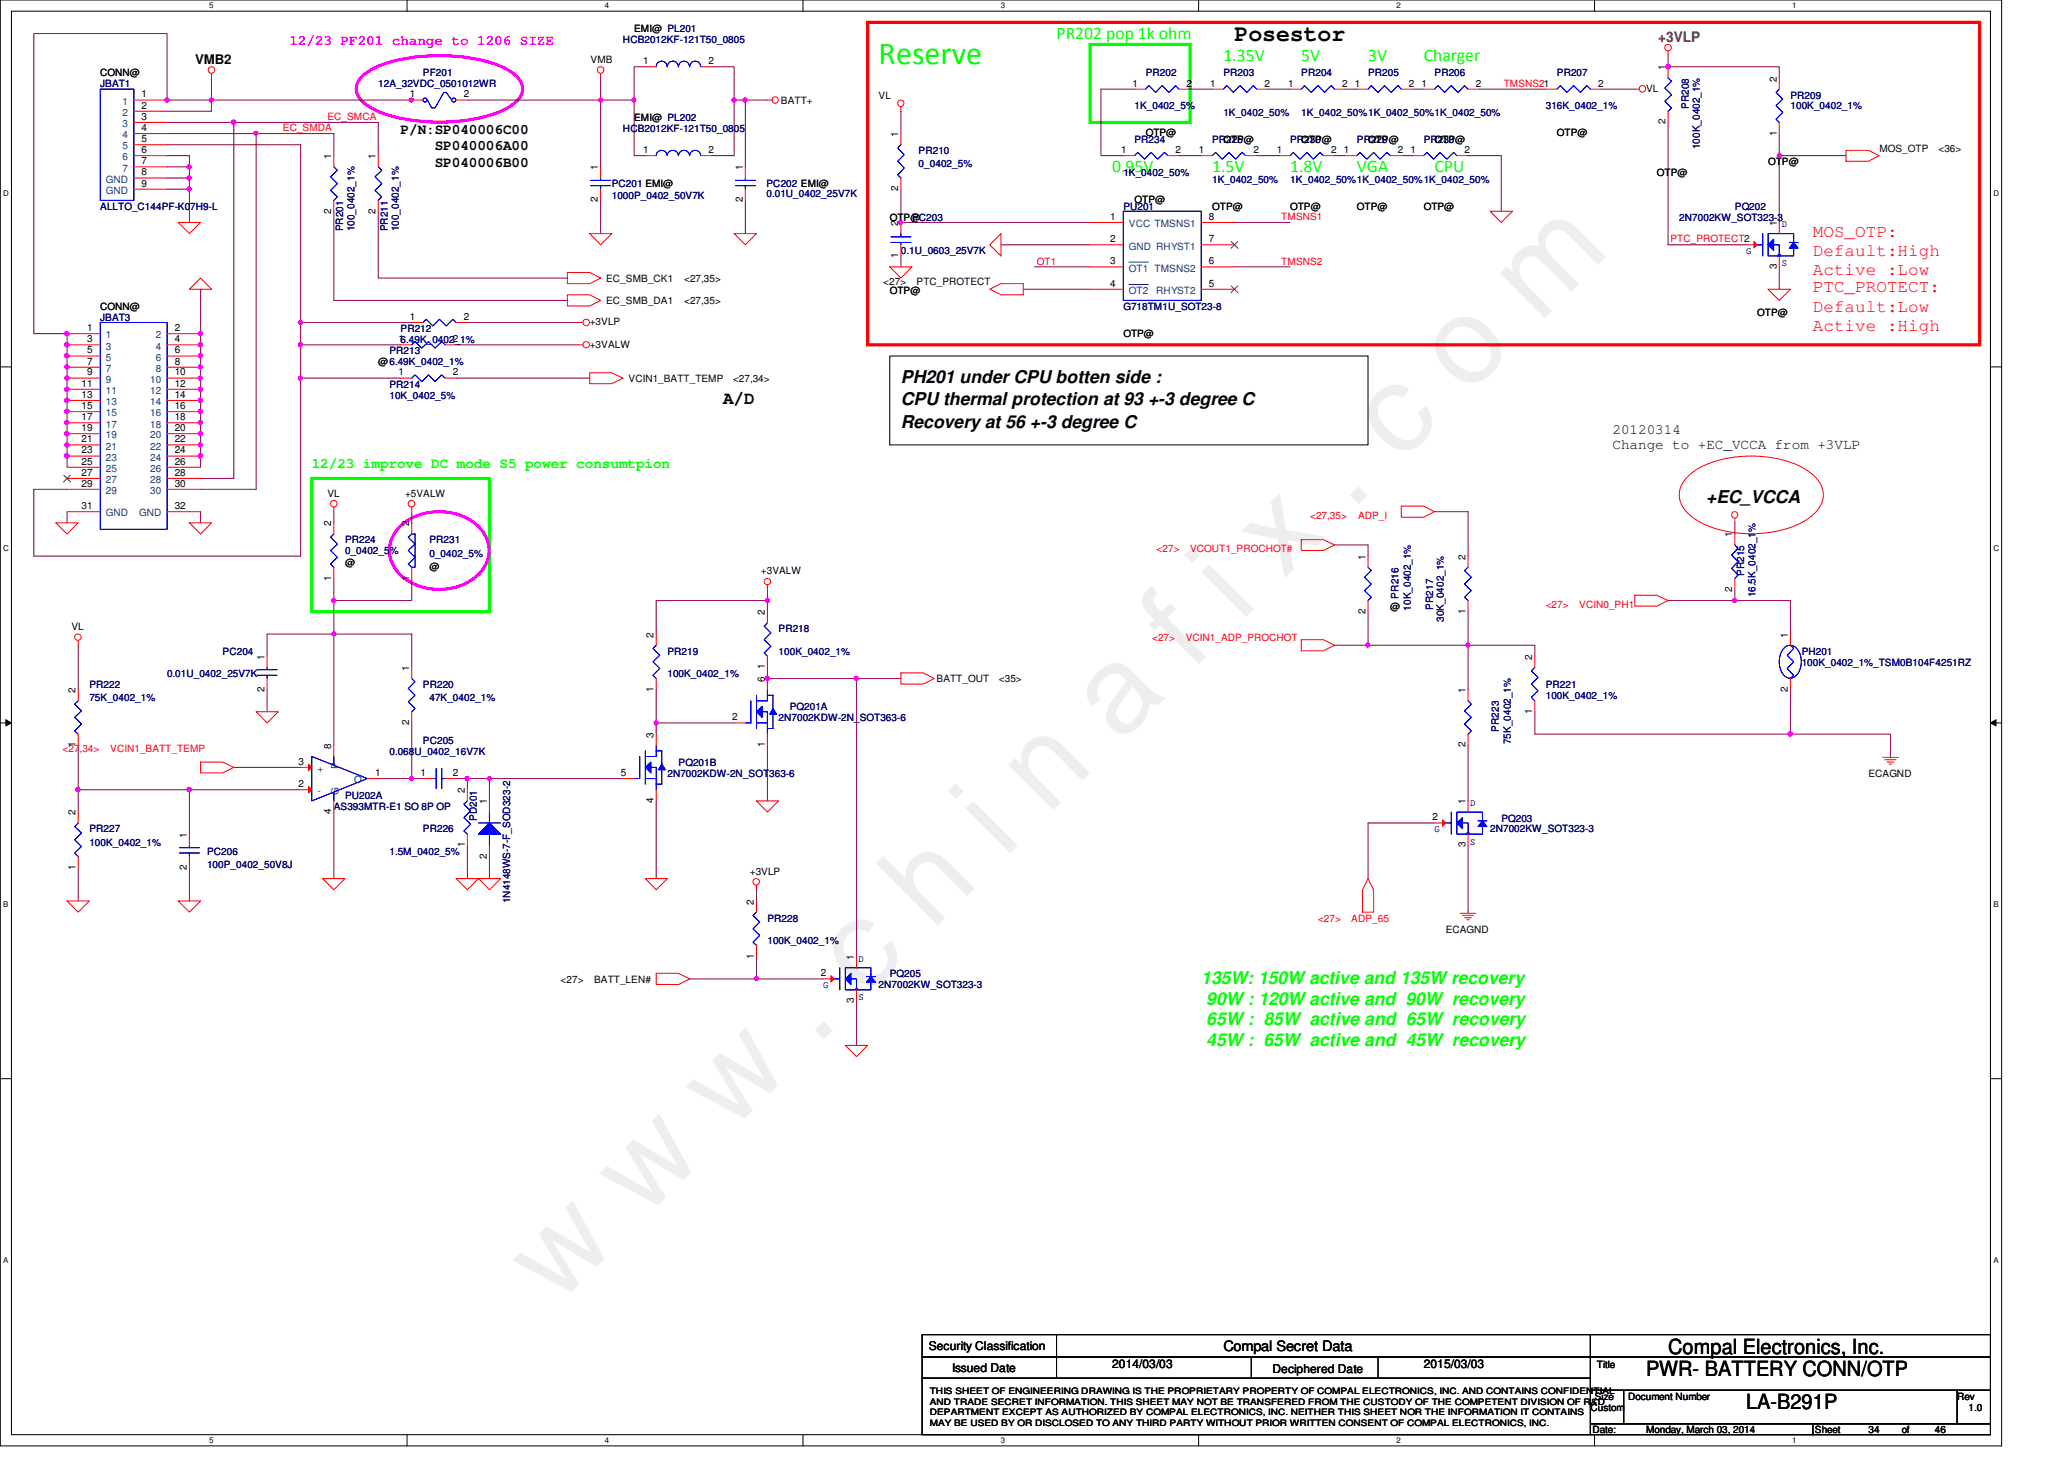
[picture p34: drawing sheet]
<svg xmlns="http://www.w3.org/2000/svg" width="297mm" height="210mm" viewBox="0 0 297 210" stroke-linecap="round" stroke-linejoin="round" font-family="sans-serif">
<defs><g id="words">
<text font-size="17.6" fill="#f0f" x="80.1" y="188" transform="rotate(-45 80.1 188)">w w w . c h i n a f i x . c o m</text>
<text font-size="4.6" fill="#0f0" x="126.4" y="9.2">Reserve</text>
<text font-size="3.3" x="177.7" y="6">Posestor</text>
<g font-size="3">
<text x="236.9" y="198">PWR- BATTERY CONN/OTP</text>
<text x="240.1" y="194.7">Compal Electronics, Inc.</text>
<text x="251.3" y="202.7">LA-B291P</text>
</g>
<g font-size="2.5" fill="#0f0">
<text x="152.1" y="5.6">PR202 pop 1k ohm</text>
<text x="176.1" y="8.8">1.35V</text>
<text x="187.3" y="8.8">5V</text>
<text x="196.9" y="8.8">3V</text>
<text x="204.9" y="8.8">Charger</text>
<text x="160.1" y="24.8">0.95V</text>
<text x="174.5" y="24.8">1.5V</text>
<text x="185.7" y="24.8">1.8V</text>
<text x="195.3" y="24.8">VGA</text>
<text x="206.5" y="24.8">CPU</text>
<text x="172.9" y="141.6">135W: 150W active and 135W recovery</text>
<text x="173.6" y="144.5">90W : 120W active and 90W recovery</text>
<text x="173.6" y="147.5">65W : 85W active and 65W recovery</text>
<text x="173.6" y="150.5">45W : 65W active and 45W recovery</text>
</g>
<g font-size="2.5" fill="#f00">
<text x="260.9" y="34.1">MOS_OTP:</text>
<text x="260.9" y="36.8">Default:High</text>
<text x="260.9" y="39.6">Active :Low</text>
<text x="260.9" y="42.1">PTC_PROTECT:</text>
<text x="260.9" y="44.8">Default:Low</text>
<text x="260.9" y="47.6">Active :High</text>
</g>
<g font-size="2.5">
<text x="104.1" y="58.1">A/D</text>
<text x="129.7" y="58.3">CPU thermal protection at 93 +-3 degree C</text>
<text x="129.7" y="55.2">PH201 under CPU botten side :</text>
<text x="129.7" y="61.6">Recovery at 56 +-3 degree C</text>
<text x="245.5" y="72.4">+EC_VCCA</text>
</g>
<text font-size="2.1" fill="#f0f" x="41.7" y="6.5">12/23 PF201 change to 1206 SIZE</text>
<text font-size="2.1" fill="#804000" x="238.6" y="6.1">+3VLP</text>
<g font-size="2.1">
<text x="57.7" y="19.3">P/N:SP040006C00</text>
<text x="62.6" y="21.6">SP040006A00</text>
<text x="62.6" y="24">SP040006B00</text>
<text x="232.1" y="62.4">20120314</text>
<text x="232.1" y="64.6">Change to +EC_VCCA from +3VLP</text>
<text x="176.1" y="194.4">Compal Secret Data</text>
</g>
<text font-size="2.1" fill="#0f0" x="44.9" y="67.3">12/23 improve DC mode S5 power consumtpion</text>
<text font-size="1.9" x="28.1" y="9.1">VMB2</text>
<g font-size="1.7">
<text x="133.7" y="194.3">Security Classification</text>
<text x="137" y="197.3">Issued Date</text>
<text x="160.1" y="196.8">2014/03/03</text>
<text x="183.1" y="197.5">Deciphered Date</text>
<text x="204.9" y="196.8">2015/03/03</text>
</g>
<g font-size="1.4">
<text x="91.3" y="4.6">EMI@ PL201</text>
<text x="14.4" y="11">CONN@</text>
<text x="85" y="9.1">VMB</text>
<text x="92.5" y="9.2">1</text>
<text x="102" y="9.2">2</text>
<text x="239.7" y="10.1" transform="rotate(-90 239.7 10.1)">1</text>
<text x="255.7" y="11.7" transform="rotate(-90 255.7 11.7)">2</text>
<text x="20.4" y="14">1</text>
<text x="20.4" y="17.2">3</text>
<text x="20.4" y="15.6">2</text>
<text x="59" y="14">1</text>
<text x="66.8" y="14">2</text>
<text x="91.3" y="17.4">EMI@ PL202</text>
<text x="112.4" y="15">BATT+</text>
<text x="126.4" y="14.2">VL</text>
<text x="163" y="12.4">1</text>
<text x="170.8" y="12.4">2</text>
<text x="174.2" y="12.4">1</text>
<text x="182" y="12.4">2</text>
<text x="185.4" y="12.4">1</text>
<text x="193.2" y="12.4">2</text>
<text x="195" y="12.4">1</text>
<text x="202.8" y="12.4">2</text>
<text x="204.6" y="12.4">1</text>
<text x="212.4" y="12.4">2</text>
<text x="230" y="12.4">2</text>
<text x="236.9" y="13.2">VL</text>
<text x="239.7" y="17.9" transform="rotate(-90 239.7 17.9)">2</text>
<text x="20.4" y="18.8">4</text>
<text x="20.4" y="20.4">5</text>
<text x="20.4" y="22">6</text>
<text x="20.4" y="23.6">7</text>
<text x="47.7" y="22.9" transform="rotate(-90 47.7 22.9)">1</text>
<text x="54.1" y="22.9" transform="rotate(-90 54.1 22.9)">1</text>
<text x="92.5" y="22">1</text>
<text x="102" y="22">2</text>
<text x="129.3" y="19.7" transform="rotate(-90 129.3 19.7)">1</text>
<text x="161.4" y="22">1</text>
<text x="164.9" y="19.6">OTP@</text>
<text x="169.2" y="22">2</text>
<text x="172.5" y="22">1</text>
<text x="176.1" y="20.6">OTP@</text>
<text x="180.4" y="22">2</text>
<text x="183.8" y="22">1</text>
<text x="187.3" y="20.6">OTP@</text>
<text x="191.6" y="22">2</text>
<text x="193.4" y="22">1</text>
<text x="196.9" y="20.6">OTP@</text>
<text x="201.2" y="22">2</text>
<text x="203" y="22">1</text>
<text x="206.5" y="20.6">OTP@</text>
<text x="210.8" y="22">2</text>
<text x="224.1" y="19.6">OTP@</text>
<text x="254.5" y="23.7">OTP@</text>
<text x="255.7" y="19.5" transform="rotate(-90 255.7 19.5)">1</text>
<text x="270.5" y="21.8">MOS_OTP</text>
<text x="279" y="21.8">&lt;36&gt;</text>
<text x="20.4" y="25.2">8</text>
<text x="20.4" y="26.8">9</text>
<text x="86.1" y="29.1" transform="rotate(-90 86.1 29.1)">2</text>
<text x="86.1" y="24.5" transform="rotate(-90 86.1 24.5)">1</text>
<text x="106.9" y="29.1" transform="rotate(-90 106.9 29.1)">2</text>
<text x="106.9" y="24.5" transform="rotate(-90 106.9 24.5)">1</text>
<text x="129.3" y="27.5" transform="rotate(-90 129.3 27.5)">2</text>
<text x="163.3" y="29.2">OTP@</text>
<text x="238.5" y="25.4">OTP@</text>
<text x="47.7" y="30.7" transform="rotate(-90 47.7 30.7)">2</text>
<text x="54.1" y="30.7" transform="rotate(-90 54.1 30.7)">2</text>
<text x="128.1" y="31.7">OTP@</text>
<text x="129.3" y="32.5" transform="rotate(-90 129.3 32.5)">2</text>
<text x="159.8" y="34.8">2</text>
<text x="159.8" y="31.6">1</text>
<text x="174" y="31.6">8</text>
<text x="174" y="34.8">7</text>
<text x="174.5" y="30.2">OTP@</text>
<text x="185.7" y="30.2">OTP@</text>
<text x="195.3" y="30.2">OTP@</text>
<text x="204.9" y="30.2">OTP@</text>
<text x="255.7" y="32.5" transform="rotate(-90 255.7 32.5)">1</text>
<text x="87.2" y="40.6">EC_SMB_CK1</text>
<text x="98.5" y="40.6">&lt;27,35&gt;</text>
<text x="127.1" y="41.1">&lt;27&gt;</text>
<text x="129.3" y="37.1" transform="rotate(-90 129.3 37.1)">1</text>
<text x="131.9" y="41.1">PTC_PROTECT</text>
<text x="159.8" y="38">3</text>
<text x="159.8" y="41.2">4</text>
<text x="174" y="38">6</text>
<text x="174" y="41.2">5</text>
<text x="255.7" y="38.7" transform="rotate(-90 255.7 38.7)">3</text>
<text x="12.5" y="47.6">1</text>
<text x="14.4" y="44.6">CONN@</text>
<text x="25.1" y="47.6">2</text>
<text x="59" y="46">1</text>
<text x="66.8" y="46">2</text>
<text x="84.9" y="46.8">+3VLP</text>
<text x="87.2" y="43.8">EC_SMB_DA1</text>
<text x="98.5" y="43.8">&lt;27,35&gt;</text>
<text x="128.1" y="42.3">OTP@</text>
<text x="252.9" y="45.5">OTP@</text>
<text x="12.5" y="49.2">3</text>
<text x="12.5" y="50.8">5</text>
<text x="12.5" y="52.5">7</text>
<text x="25.1" y="49.2">4</text>
<text x="25.1" y="50.8">6</text>
<text x="25.1" y="52.5">8</text>
<text x="54.4" y="52.6">@6.49K_0402_1%</text>
<text x="57.4" y="49.2">16.49K_0402_1%</text>
<text x="65.1" y="49.2">2</text>
<text x="84.9" y="50">+3VALW</text>
<text x="161.7" y="48.4">OTP@</text>
<text x="11.7" y="55.6">11</text>
<text x="11.7" y="57.2">13</text>
<text x="11.7" y="58.8">15</text>
<text x="12.5" y="54">9</text>
<text x="25.1" y="54">10</text>
<text x="25.1" y="55.6">12</text>
<text x="25.1" y="57.2">14</text>
<text x="25.1" y="58.8">16</text>
<text x="57.4" y="54">1</text>
<text x="65.1" y="54">2</text>
<text x="90.5" y="55">VCIN1_BATT_TEMP</text>
<text x="105.5" y="55">&lt;27,34&gt;</text>
<text x="11.7" y="60.5">17</text>
<text x="11.7" y="62">19</text>
<text x="11.7" y="63.6">21</text>
<text x="11.7" y="65.2">23</text>
<text x="25.1" y="60.5">18</text>
<text x="25.1" y="62">20</text>
<text x="25.1" y="63.6">22</text>
<text x="25.1" y="65.2">24</text>
<text x="11.7" y="66.8">25</text>
<text x="11.7" y="68.5">27</text>
<text x="11.7" y="70">29</text>
<text x="25.1" y="66.8">26</text>
<text x="25.1" y="68.5">28</text>
<text x="25.1" y="70">30</text>
<text x="47.1" y="71.5">VL</text>
<text x="58.3" y="71.5">+5VALW</text>
<text x="11.7" y="73.2">31</text>
<text x="25.1" y="73.2">32</text>
<text x="47.7" y="75.7" transform="rotate(-90 47.7 75.7)">2</text>
<text x="58.9" y="75.7" transform="rotate(-90 58.9 75.7)">2</text>
<text x="249.3" y="77.3" transform="rotate(-90 249.3 77.3)">1</text>
<text x="47.7" y="83.5" transform="rotate(-90 47.7 83.5)">1</text>
<text x="49.7" y="81.4">@</text>
<text x="58.9" y="83.5" transform="rotate(-90 58.9 83.5)">1</text>
<text x="61.8" y="82">@</text>
<text x="109.5" y="82.6">+3VALW</text>
<text x="196.5" y="80.5" transform="rotate(-90 196.5 80.5)">1</text>
<text x="210.9" y="80.5" transform="rotate(-90 210.9 80.5)">2</text>
<text x="110.1" y="88.5" transform="rotate(-90 110.1 88.5)">2</text>
<text x="196.5" y="88.3" transform="rotate(-90 196.5 88.3)">2</text>
<text x="200.1" y="87.8">@</text>
<text x="210.9" y="88.3" transform="rotate(-90 210.9 88.3)">1</text>
<text x="249.3" y="85.1" transform="rotate(-90 249.3 85.1)">2</text>
<text x="10.3" y="90.6">VL</text>
<text x="38.1" y="94.9" transform="rotate(-90 38.1 94.9)">1</text>
<text x="94.1" y="91.7" transform="rotate(-90 94.1 91.7)">2</text>
<text x="220.5" y="94.9" transform="rotate(-90 220.5 94.9)">2</text>
<text x="257.3" y="91.7" transform="rotate(-90 257.3 91.7)">1</text>
<text x="10.9" y="99.7" transform="rotate(-90 10.9 99.7)">2</text>
<text x="38.1" y="99.5" transform="rotate(-90 38.1 99.5)">2</text>
<text x="58.9" y="96.5" transform="rotate(-90 58.9 96.5)">1</text>
<text x="94.1" y="99.5" transform="rotate(-90 94.1 99.5)">1</text>
<text x="110.1" y="98.1" transform="rotate(-90 110.1 98.1)">6</text>
<text x="110.1" y="96.3" transform="rotate(-90 110.1 96.3)">1</text>
<text x="134.8" y="98.2">BATT_OUT</text>
<text x="143.8" y="98.2">&lt;35&gt;</text>
<text x="210.9" y="99.7" transform="rotate(-90 210.9 99.7)">1</text>
<text x="257.3" y="99.5" transform="rotate(-90 257.3 99.5)">2</text>
<text x="10.9" y="107.5" transform="rotate(-90 10.9 107.5)">1</text>
<text x="47.7" y="107.7" transform="rotate(-90 47.7 107.7)">8</text>
<text x="58.9" y="104.3" transform="rotate(-90 58.9 104.3)">2</text>
<text x="94.1" y="106.1" transform="rotate(-90 94.1 106.1)">3</text>
<text x="105.4" y="103.6">2</text>
<text x="110.1" y="107.5" transform="rotate(-90 110.1 107.5)">1</text>
<text x="210.9" y="107.5" transform="rotate(-90 210.9 107.5)">2</text>
<text x="220.5" y="102.7" transform="rotate(-90 220.5 102.7)">1</text>
<text x="43" y="110">3</text>
<text x="43" y="113.2">2</text>
<text x="54" y="111.6">1</text>
<text x="60.5" y="111.6">1</text>
<text x="65.1" y="111.6">2</text>
<text x="89.4" y="111.6">5</text>
<text x="268.9" y="111.8">ECAGND</text>
<text x="10.9" y="117.3" transform="rotate(-90 10.9 117.3)">2</text>
<text x="47.7" y="117.1" transform="rotate(-90 47.7 117.1)">4</text>
<text x="66.9" y="114.1" transform="rotate(-90 66.9 114.1)">2</text>
<text x="70.1" y="115.7" transform="rotate(-90 70.1 115.7)">1</text>
<text x="94.1" y="115.5" transform="rotate(-90 94.1 115.5)">4</text>
<text x="206.2" y="118">2</text>
<text x="210.9" y="115.7" transform="rotate(-90 210.9 115.7)">1</text>
<text x="10.9" y="125.1" transform="rotate(-90 10.9 125.1)">1</text>
<text x="26.9" y="125.1" transform="rotate(-90 26.9 125.1)">2</text>
<text x="26.9" y="120.5" transform="rotate(-90 26.9 120.5)">1</text>
<text x="66.9" y="121.9" transform="rotate(-90 66.9 121.9)">1</text>
<text x="70.1" y="123.5" transform="rotate(-90 70.1 123.5)">2</text>
<text x="107.9" y="125.9">+3VLP</text>
<text x="210.9" y="121.9" transform="rotate(-90 210.9 121.9)">3</text>
<text x="108.5" y="130.1" transform="rotate(-90 108.5 130.1)">2</text>
<text x="108.5" y="137.9" transform="rotate(-90 108.5 137.9)">1</text>
<text x="208.1" y="134.2">ECAGND</text>
<text x="80.7" y="141.4">&lt;27&gt;</text>
<text x="85.5" y="141.4">BATT_LEN#</text>
<text x="118.1" y="140.5">2</text>
<text x="122.9" y="138.1" transform="rotate(-90 122.9 138.1)">1</text>
<text x="122.9" y="144.3" transform="rotate(-90 122.9 144.3)">3</text>
<text x="229.8" y="196.8">Title</text>
<text x="228.9" y="203">Custom</text>
<text x="229.5" y="201.4">Size</text>
<text x="234.3" y="201.4">Document Number</text>
<text x="281.7" y="201.4">Rev</text>
<text x="283.3" y="203">1.0</text>
<text x="229.2" y="206.2">Date:</text>
<text x="236.9" y="206.2">Monday, March 03, 2014</text>
<text x="261.2" y="206.2">Sheet</text>
<text x="268.9" y="206.2">34</text>
<text x="273.7" y="206.2">of</text>
<text x="278.5" y="206.2">46</text>
</g>
<g font-size="1.4" fill="#000080">
<text x="60.9" y="11">PF201</text>
<text x="89.7" y="6.2">HCB2012KF-121T50_0805</text>
<text x="164.9" y="11">PR202</text>
<text x="176.1" y="11">PR203</text>
<text x="187.3" y="11">PR204</text>
<text x="196.9" y="11">PR205</text>
<text x="206.5" y="11">PR206</text>
<text x="224.1" y="11">PR207</text>
<text x="14.4" y="12.6">JBAT1</text>
<text x="54.4" y="12.6">12A_32VDC_0501012WR</text>
<text x="163.3" y="15.7">1K_0402_5%</text>
<text x="176.1" y="16.7">1K_0402_50%</text>
<text x="187.3" y="16.7">1K_0402_50%1K_0402_50%1K_0402_50%</text>
<text x="222.5" y="15.7">316K_0402_1%</text>
<text x="243" y="15.7" transform="rotate(-90 243 15.7)">PR208</text>
<text x="257.7" y="14.2">PR209</text>
<text x="257.7" y="15.7">100K_0402_1%</text>
<text x="89.7" y="19">HCB2012KF-121T50_0805</text>
<text x="132.2" y="22.2">PR210</text>
<text x="163.3" y="20.6">PR234</text>
<text x="174.5" y="20.6">PR225</text>
<text x="185.7" y="20.6">PR230</text>
<text x="195.3" y="20.6">PR229</text>
<text x="204.9" y="20.6">PR233</text>
<text x="244.6" y="21.5" transform="rotate(-90 244.6 21.5)">100K_0402_1%</text>
<text x="88" y="27">PC201 EMI@</text>
<text x="88" y="28.6">1000P_0402_50V7K</text>
<text x="110.3" y="27">PC202 EMI@</text>
<text x="110.3" y="28.4">0.01U_0402_25V7K</text>
<text x="132.2" y="24.1">0_0402_5%</text>
<text x="161.7" y="25.4">1K_0402_50%</text>
<text x="174.5" y="26.3">1K_0402_50%</text>
<text x="185.7" y="26.3">1K_0402_50%1K_0402_50%1K_0402_50%</text>
<text x="14.4" y="30.2">ALLTO_C144PF-K07H9-L</text>
<text x="49.4" y="33.3" transform="rotate(-90 49.4 33.3)">PR201</text>
<text x="51" y="33.3" transform="rotate(-90 51 33.3)">100_0402_1%</text>
<text x="55.8" y="33.3" transform="rotate(-90 55.8 33.3)">PR211</text>
<text x="57.4" y="33.3" transform="rotate(-90 57.4 33.3)">100_0402_1%</text>
<text x="131.3" y="31.7">PC203</text>
<text x="161.7" y="30.2">PU201</text>
<text x="241.7" y="31.7">2N7002KW_SOT323-3</text>
<text x="249.7" y="30.2">PQ202</text>
<text x="129.7" y="36.6">0.1U_0603_25V7K</text>
<text x="14.4" y="46.2">JBAT3</text>
<text x="57.7" y="47.8">PR212</text>
<text x="161.7" y="44.6">G718TM1U_SOT23-8</text>
<text x="56" y="51">PR213</text>
<text x="56" y="55.8">PR214</text>
<text x="56" y="57.4">10K_0402_5%</text>
<text x="49.7" y="78.2">PR224</text>
<text x="49.7" y="79.8">0_0402_5%</text>
<text x="61.8" y="78.2">PR231</text>
<text x="61.8" y="80.1">0_0402_5%</text>
<text x="251" y="82.9" transform="rotate(-90 251 82.9)">PR215</text>
<text x="201.2" y="86.1" transform="rotate(-90 201.2 86.1)">PR216</text>
<text x="203" y="87.8" transform="rotate(-90 203 87.8)">10K_0402_1%</text>
<text x="206.2" y="87.7" transform="rotate(-90 206.2 87.7)">PR217</text>
<text x="207.8" y="89.5" transform="rotate(-90 207.8 89.5)">30K_0402_1%</text>
<text x="252.6" y="85.9" transform="rotate(-90 252.6 85.9)">16.5K_0402_1%</text>
<text x="32" y="94.2">PC204</text>
<text x="96.1" y="94.2">PR219</text>
<text x="112.1" y="91">PR218</text>
<text x="112.1" y="94.2">100K_0402_1%</text>
<text x="259.3" y="94.2">PH201</text>
<text x="259.3" y="95.8">100K_0402_1%_TSM0B104F4251RZ</text>
<text x="12.9" y="99">PR222</text>
<text x="12.9" y="100.9">75K_0402_1%</text>
<text x="24" y="97.4">0.01U_0402_25V7K</text>
<text x="60.9" y="99">PR220</text>
<text x="61.8" y="100.9">47K_0402_1%</text>
<text x="96.1" y="97.4">100K_0402_1%</text>
<text x="222.5" y="99">PR221</text>
<text x="222.5" y="100.6">100K_0402_1%</text>
<text x="60.9" y="107">PC205</text>
<text x="112.1" y="103.8">2N7002KDW-2N_SOT363-6</text>
<text x="113.7" y="102.2">PQ201A</text>
<text x="215.7" y="105.3" transform="rotate(-90 215.7 105.3)">PR223</text>
<text x="217.4" y="107.1" transform="rotate(-90 217.4 107.1)">75K_0402_1%</text>
<text x="56" y="108.6">0.068U_0402_16V7K</text>
<text x="96.1" y="111.8">2N7002KDW-2N_SOT363-6</text>
<text x="97.7" y="110.2">PQ201B</text>
<text x="12.9" y="119.8">PR227</text>
<text x="48" y="116.6">AS393MTR-E1 SO 8P OP</text>
<text x="49.7" y="115">PU202A</text>
<text x="60.9" y="119.8">PR226</text>
<text x="68.6" y="118.1" transform="rotate(-90 68.6 118.1)">PD201</text>
<text x="214.5" y="119.8">2N7002KW_SOT323-3</text>
<text x="216.1" y="118.2">PQ203</text>
<text x="12.9" y="121.7">100K_0402_1%</text>
<text x="29.8" y="123">PC206</text>
<text x="29.8" y="124.9">100P_0402_50V8J</text>
<text x="56" y="123">1.5M_0402_5%</text>
<text x="73.4" y="130" transform="rotate(-90 73.4 130)">1N4148WS-7-F_SOD323-2</text>
<text x="110.4" y="132.6">PR228</text>
<text x="110.4" y="135.8">100K_0402_1%</text>
<text x="126.4" y="142.2">2N7002KW_SOT323-3</text>
<text x="128.1" y="140.6">PQ205</text>
</g>
<g font-size="1.4" fill="#004080">
<text x="17.6" y="15.1">1</text>
<text x="17.6" y="16.7">2</text>
<text x="17.6" y="18.3">3</text>
<text x="17.6" y="19.9">4</text>
<text x="17.6" y="21.5">5</text>
<text x="17.6" y="23.1">6</text>
<text x="15.2" y="26.3">GND</text>
<text x="15.2" y="27.9">GND</text>
<text x="17.6" y="24.7">7</text>
<text x="162.5" y="35.9">GND RHYST1</text>
<text x="162.5" y="32.7">VCC TMSNS1</text>
<text x="162.5" y="39.1">OT1 TMSNS2</text>
<text x="162.5" y="42.3">OT2</text>
<text x="166.4" y="42.3">RHYST2</text>
<text x="15.2" y="48.7">1</text>
<text x="15.2" y="50.3">3</text>
<text x="15.2" y="51.9">5</text>
<text x="15.2" y="53.5">7</text>
<text x="22.4" y="48.7">2</text>
<text x="22.4" y="50.3">4</text>
<text x="22.4" y="51.9">6</text>
<text x="22.4" y="53.5">8</text>
<text x="15.2" y="55.1">9</text>
<text x="15.2" y="56.7">11</text>
<text x="15.2" y="58.3">13</text>
<text x="15.2" y="59.9">15</text>
<text x="21.6" y="55.1">10</text>
<text x="21.6" y="56.7">12</text>
<text x="21.6" y="58.3">14</text>
<text x="21.6" y="59.9">16</text>
<text x="15.2" y="61.5">17</text>
<text x="15.2" y="63.1">19</text>
<text x="15.2" y="64.7">21</text>
<text x="21.6" y="61.5">18</text>
<text x="21.6" y="63.1">20</text>
<text x="21.6" y="64.7">22</text>
<text x="15.2" y="66.3">23</text>
<text x="15.2" y="67.9">25</text>
<text x="15.2" y="69.5">27</text>
<text x="15.2" y="71.1">29</text>
<text x="21.6" y="66.3">24</text>
<text x="21.6" y="67.9">26</text>
<text x="21.6" y="69.5">28</text>
<text x="21.6" y="71.1">30</text>
<text x="15.2" y="74.3">GND</text>
<text x="20" y="74.3">GND</text>
<text x="45.7" y="111.1">+</text>
<text x="48.7" y="110.6" transform="rotate(-90 48.7 110.6)">P</text>
<text x="51" y="112.7">O</text>
<text x="45.7" y="114.3">-</text>
<text x="48.7" y="114.4" transform="rotate(-90 48.7 114.4)">G</text>
</g>
<g font-size="1.4" fill="#f00">
<text x="47.1" y="17.3">EC_SMCA</text>
<text x="216.4" y="12.5">TMSNS21</text>
<text x="40.7" y="18.9">EC_SMDA</text>
<text x="184.4" y="31.7">TMSNS1</text>
<text x="240.4" y="34.9">PTC_PROTECT2</text>
<text x="149.2" y="38.1">OT1</text>
<text x="184.4" y="38.1">TMSNS2</text>
<text x="188.5" y="74.6">&lt;27,35&gt;</text>
<text x="195.4" y="74.6">ADP_I</text>
<text x="166.5" y="79.5">&lt;27&gt;</text>
<text x="171.3" y="79.5">VCOUT1_PROCHOT#</text>
<text x="222.5" y="87.5">&lt;27&gt;</text>
<text x="227.3" y="87.5">VCIN0_PH1</text>
<text x="165.8" y="92.2">&lt;27&gt;</text>
<text x="170.6" y="92.2">VCIN1_ADP_PROCHOT</text>
<text x="9" y="108.2">&lt;27,34&gt;</text>
<text x="15.9" y="108.2">VCIN1_BATT_TEMP</text>
<text x="189.7" y="132.6">&lt;27&gt;</text>
<text x="194.5" y="132.6">ADP_65</text>
</g>
<g font-size="1.4" fill="#00f">
<text x="256.4" y="32.7">D</text>
<text x="251.3" y="36.6">G</text>
<text x="256.4" y="38.3">S</text>
<text x="206.5" y="119.8">G</text>
<text x="211.6" y="115.9">D</text>
<text x="211.6" y="121.5">S</text>
<text x="118.4" y="142.2">G</text>
<text x="123.6" y="138.3">D</text>
<text x="123.6" y="143.9">S</text>
</g>
<g font-size="1.3">
<text x="133.8" y="200.6">THIS SHEET OF ENGINEERING DRAWING IS THE PROPRIETARY PROPERTY OF COMPAL ELECTRONICS, INC. AND CONTAINS CONFIDENTIAL</text>
<text x="133.8" y="202.1">AND TRADE SECRET INFORMATION. THIS SHEET MAY NOT BE TRANSFERED FROM THE CUSTODY OF THE COMPETENT DIVISION OF R&amp;D</text>
<text x="133.8" y="203.6">DEPARTMENT EXCEPT AS AUTHORIZED BY COMPAL ELECTRONICS, INC. NEITHER THIS SHEET NOR THE INFORMATION IT CONTAINS</text>
<text x="133.8" y="205.1">MAY BE USED BY OR DISCLOSED TO ANY THIRD PARTY WITHOUT PRIOR WRITTEN CONSENT OF COMPAL ELECTRONICS, INC.</text>
</g>
<g font-size="1.1">
<text x="30.1" y="1.1">5</text>
<text x="87" y="1.1">4</text>
<text x="144" y="1.1">3</text>
<text x="201" y="1.1">2</text>
<text x="257.9" y="1.1">1</text>
<text x=".5" y="28.2">D</text>
<text x="286.9" y="28.2">D</text>
<text x=".5" y="79.3">C</text>
<text x="286.9" y="79.3">C</text>
<text x=".5" y="130.6">B</text>
<text x="286.9" y="130.6">B</text>
<text x=".5" y="181.7">A</text>
<text x="286.9" y="181.7">A</text>
<text x="30.1" y="207.6">5</text>
<text x="87" y="207.6">4</text>
<text x="144" y="207.6">3</text>
<text x="201" y="207.6">2</text>
<text x="257.9" y="207.6">1</text>
</g>
</g></defs>
<path d="M0 0h288.1v208h-288.1zM1.6 1.6h284.9v204.8h-284.9z" fill="none" stroke="#000" stroke-width=".14"/>
<g fill="#fff">
<path d="M30.1 .2h.6v1.2h-.6z"/>
<path d="M30.1 206.6h.6v1.2h-.6z"/>
</g>
<path d="M58.6 0v1.6M58.6 206.4v1.6" fill="none" stroke="#000" stroke-width=".14"/>
<g fill="#fff">
<path d="M87 .2h.6v1.2h-.6z"/>
<path d="M87 206.6h.6v1.2h-.6z"/>
</g>
<path d="M115.6 0v1.6M115.6 206.4v1.6" fill="none" stroke="#000" stroke-width=".14"/>
<g fill="#fff">
<path d="M144 .2h.6v1.2h-.6z"/>
<path d="M144 206.6h.6v1.2h-.6z"/>
</g>
<path d="M172.5 0v1.6M172.5 206.4v1.6" fill="none" stroke="#000" stroke-width=".14"/>
<g fill="#fff">
<path d="M200.9 .2h.6v1.2h-.6z"/>
<path d="M200.9 206.6h.6v1.2h-.6z"/>
</g>
<path d="M229.5 0v1.6M229.5 206.4v1.6" fill="none" stroke="#000" stroke-width=".14"/>
<g fill="#fff">
<path d="M257.9 .2h.6v1.2h-.6z"/>
<path d="M257.9 206.6h.6v1.2h-.6z"/>
<path d="M.5 27.2h.7v1.2h-.7z"/>
<path d="M286.9 27.2h.7v1.2h-.7z"/>
<path d="M.5 78.4h.7v1.1h-.7z"/>
<path d="M286.9 78.4h.7v1.1h-.7z"/>
</g>
<path d="M0 52.8h1.6M286.5 52.8h1.6" fill="none" stroke="#000" stroke-width=".14"/>
<g fill="#fff">
<path d="M.5 129.6h.7v1.2h-.7z"/>
<path d="M286.9 129.6h.7v1.2h-.7z"/>
</g>
<path d="M0 104h1.6M.8 103.5l.8 .5-.8 .4zM286.5 104l.8-.5v.9zM286.5 104h1.6" fill="none" stroke="#000" stroke-width=".14"/>
<path d="M.8 103.5l.8 .5-.8 .4zM286.5 104l.8-.5v.9z" fill="#000"/>
<g fill="#fff">
<path d="M.5 180.8h.7v1.1h-.7z"/>
<path d="M286.9 180.8h.7v1.1h-.7z"/>
</g>
<path d="M128 51.2h68.9v12.8h-68.9zM0 155.2h1.6M286.5 155.2h1.6" fill="none" stroke="#000" stroke-width=".14"/>
<path d="M243.1 68.4a13.7 13.7 0 0 1 8.9-2.8 13.7 13.7 0 0 1 9 2.8 3.5 3.5 0 0 1 0 5.6 13.7 13.7 0 0 1-9 2.8 13.7 13.7 0 0 1-8.9-2.8 3.5 3.5 0 0 1 0-5.6z" fill="none" stroke="#f00" stroke-width=".14"/>
<path d="M156.9 6.4h14.4v11.2h-14.4zM44.9 68.8h25.5v19.2h-25.5z" fill="none" stroke="#0f0" stroke-width=".47"/>
<path d="M124.9 3.2h160v46.4h-160z" fill="none" stroke="#f00" stroke-width=".47"/>
<path d="M52.2 10.9a12.7 12.7 0 0 1 6.4-2.5 27 27 0 0 1 13.1 1 5.8 5.8 0 0 1 3.4 2.7 2.33 2.33 0 0 1-.8 2.5 12.9 12.9 0 0 1-6.4 2.6 26.7 26.7 0 0 1-13.1-1 5.9 5.9 0 0 1-3.4-2.8 2.36 2.36 0 0 1 .8-2.5zM57.4 75.9a8.4 8.4 0 0 1 11.8 .3 4.7 4.7 0 0 1-1.3 7.2 8.6 8.6 0 0 1-10.5-.9 4.6 4.6 0 0 1 0-6.6z" fill="none" stroke="#f0f" stroke-width=".47"/>
<path d="M24 24h3.3M54.4 30.4v9.6" fill="none" stroke="#800040" stroke-width=".14"/>
<circle cx="27.2" cy="24" r=".3" fill="#f0f"/>
<circle cx="27.2" cy="24" r=".3" fill="none" stroke="#f0f" stroke-width=".14"/>
<path d="M36.9 19.2h11.1M54.4 17.6v4.8M24 22.4h3.3M27.3 27.2v4.8M43.3 49.6v4.8M65.7 49.6h17.6" fill="none" stroke="#800040" stroke-width=".14"/>
<circle cx="43.2" cy="54.4" r=".3" fill="#f0f"/>
<circle cx="43.2" cy="54.4" r=".3" fill="none" stroke="#f0f" stroke-width=".14"/>
<circle cx="43.2" cy="49.6" r=".31" fill="#f0f"/>
<circle cx="43.2" cy="49.6" r=".31" fill="none" stroke="#f0f" stroke-width=".14"/>
<path d="M107.3 14.4h3.1M43.3 49.6h14.4" fill="none" stroke="#800040" stroke-width=".14"/>
<circle cx="107.2" cy="14.4" r=".3" fill="#f0f"/>
<circle cx="107.2" cy="14.4" r=".3" fill="none" stroke="#f0f" stroke-width=".14"/>
<path d="M86.4 11.2v3.2M48 43.2h33.7" fill="none" stroke="#800040" stroke-width=".14"/>
<circle cx="86.4" cy="14.4" r=".3" fill="#f0f"/>
<circle cx="86.4" cy="14.4" r=".3" fill="none" stroke="#f0f" stroke-width=".14"/>
<path d="M86.4 14.4v9.6M105.7 14.4h1.6v9.6M24 25.6h3.3M48 30.4v12.8M43.3 54.4h14.4M54.4 40h27.3" fill="none" stroke="#800040" stroke-width=".14"/>
<circle cx="27.2" cy="25.6" r=".31" fill="#f0f"/>
<circle cx="27.2" cy="25.6" r=".31" fill="none" stroke="#f0f" stroke-width=".14"/>
<path d="M67.3 14.4h19.1M27.3 22.4v3.2M249.7 75.2v1.6M240.1 86.4h9.6M249.7 84.8v1.6M249.7 86.4h8v4.8" fill="none" stroke="#800040" stroke-width=".14"/>
<circle cx="249.7" cy="86.4" r=".31" fill="#f0f"/>
<circle cx="249.7" cy="86.4" r=".31" fill="none" stroke="#f0f" stroke-width=".14"/>
<path d="M43.3 46.4v3.2" fill="none" stroke="#800040" stroke-width=".14"/>
<circle cx="43.2" cy="46.4" r=".3" fill="#f0f"/>
<circle cx="43.2" cy="46.4" r=".3" fill="none" stroke="#f0f" stroke-width=".14"/>
<path d="M257.7 105.6h14.4v3.2" fill="none" stroke="#800040" stroke-width=".14"/>
<circle cx="257.6" cy="105.6" r=".32" fill="#f0f"/>
<circle cx="257.6" cy="105.6" r=".32" fill="none" stroke="#f0f" stroke-width=".14"/>
<path d="M30.4 14.4h28.9M24 20.8h19.3M257.7 99.2v6.4" fill="none" stroke="#800040" stroke-width=".14"/>
<circle cx="59.2" cy="14.4" r=".3" fill="#f0f"/>
<circle cx="59.2" cy="14.4" r=".3" fill="none" stroke="#f0f" stroke-width=".14"/>
<circle cx="30.4" cy="14.4" r=".3" fill="#f0f"/>
<circle cx="30.4" cy="14.4" r=".3" fill="none" stroke="#f0f" stroke-width=".14"/>
<path d="M33.6 17.6h20.8M48 19.2v3.2M24 27.2h3.3" fill="none" stroke="#800040" stroke-width=".14"/>
<circle cx="27.2" cy="27.2" r=".3" fill="#f0f"/>
<circle cx="27.2" cy="27.2" r=".3" fill="none" stroke="#f0f" stroke-width=".14"/>
<path d="M30.4 14.4v1.6h-6.4M27.3 25.6v1.6M43.3 20.8v25.6h16M43.3 54.4v25.6M67.3 46.4h16M48 91.2v16M33.6 110.4h9.7M220.9 105.6h36.8" fill="none" stroke="#800040" stroke-width=".14"/>
<circle cx="48" cy="91.2" r=".3" fill="#f0f"/>
<circle cx="48" cy="91.2" r=".3" fill="none" stroke="#f0f" stroke-width=".14"/>
<path d="M38.4 99.2v3.2M48 86.4v4.8h-9.6v3.2M11.3 113.6v3.2M48 116.8v9.6" fill="none" stroke="#800040" stroke-width=".14"/>
<circle cx="11.2" cy="113.6" r=".31" fill="#f0f"/>
<circle cx="11.2" cy="113.6" r=".31" fill="none" stroke="#f0f" stroke-width=".14"/>
<path d="M48 91.2h11.3M27.3 113.6h16M59.3 104v8M11.3 124.8v4.8" fill="none" stroke="#800040" stroke-width=".14"/>
<circle cx="59.2" cy="112" r=".3" fill="#f0f"/>
<circle cx="59.2" cy="112" r=".3" fill="none" stroke="#f0f" stroke-width=".14"/>
<path d="M59.3 91.2v4.8M27.3 113.6v6.4M59.3 112h1.6" fill="none" stroke="#800040" stroke-width=".14"/>
<circle cx="27.2" cy="113.6" r=".31" fill="#f0f"/>
<circle cx="27.2" cy="113.6" r=".31" fill="none" stroke="#f0f" stroke-width=".14"/>
<path d="M11.3 92.8v6.4M123.3 97.6v40M11.3 107.2v6.4h16M70.4 112h-3.1v1.6M27.3 124.8v4.8M67.3 121.6v4.8" fill="none" stroke="#800040" stroke-width=".14"/>
<circle cx="67.2" cy="112" r=".3" fill="#f0f"/>
<circle cx="67.2" cy="112" r=".3" fill="none" stroke="#f0f" stroke-width=".14"/>
<path d="M240.1 9.6h16v1.6M240.1 35.2h11.2M256.1 38.4v3.2M256.1 22.4v9.6M54.4 112h4.9M65.7 112h1.6" fill="none" stroke="#800040" stroke-width=".14"/>
<circle cx="240" cy="9.6" r=".31" fill="#f0f"/>
<circle cx="240" cy="9.6" r=".31" fill="none" stroke="#f0f" stroke-width=".14"/>
<path d="M256.1 22.4h9.6" fill="none" stroke="#800040" stroke-width=".14"/>
<circle cx="256.1" cy="22.4" r=".3" fill="#f0f"/>
<circle cx="256.1" cy="22.4" r=".3" fill="none" stroke="#f0f" stroke-width=".14"/>
<g fill="none" stroke="#800040" stroke-width=".14">
<path d="M129.7 16v3.2M163.3 12.8h-4.9v9.6h3.3M171.3 12.8h3.1M182.4 12.8h3.3M193.7 12.8h1.6M203.3 12.8h1.6M212.9 12.8h9.5M230.4 12.8h4.9M240.1 8v1.6M240.1 17.6v17.6M256.1 19.2v3.2M169.7 22.4h3.2"/>
<path d="M180.9 22.4h3.2M192.1 22.4h1.6M201.7 22.4h1.6M211.3 22.4h4.8v8M9.6 48v1.6M65.7 54.4h19.2"/>
</g>
<circle cx="9.6" cy="49.6" r=".32" fill="#f0f"/>
<circle cx="9.6" cy="49.6" r=".32" fill="none" stroke="#f0f" stroke-width=".14"/>
<path d="M9.6 64v1.6" fill="none" stroke="#800040" stroke-width=".14"/>
<circle cx="9.6" cy="65.6" r=".32" fill="#f0f"/>
<circle cx="9.6" cy="65.6" r=".32" fill="none" stroke="#f0f" stroke-width=".14"/>
<path d="M9.6 51.2v1.6" fill="none" stroke="#800040" stroke-width=".14"/>
<circle cx="9.6" cy="52.8" r=".31" fill="#f0f"/>
<circle cx="9.6" cy="52.8" r=".31" fill="none" stroke="#f0f" stroke-width=".14"/>
<path d="M9.6 56v1.6" fill="none" stroke="#800040" stroke-width=".14"/>
<circle cx="9.6" cy="57.6" r=".32" fill="#f0f"/>
<circle cx="9.6" cy="57.6" r=".32" fill="none" stroke="#f0f" stroke-width=".14"/>
<path d="M9.6 60.8v1.6" fill="none" stroke="#800040" stroke-width=".14"/>
<circle cx="9.6" cy="62.4" r=".31" fill="#f0f"/>
<circle cx="9.6" cy="62.4" r=".31" fill="none" stroke="#f0f" stroke-width=".14"/>
<path d="M9.6 59.2v1.6" fill="none" stroke="#800040" stroke-width=".14"/>
<circle cx="9.6" cy="60.8" r=".31" fill="#f0f"/>
<circle cx="9.6" cy="60.8" r=".31" fill="none" stroke="#f0f" stroke-width=".14"/>
<path d="M9.6 49.6v1.6" fill="none" stroke="#800040" stroke-width=".14"/>
<circle cx="9.6" cy="51.2" r=".31" fill="#f0f"/>
<circle cx="9.6" cy="51.2" r=".31" fill="none" stroke="#f0f" stroke-width=".14"/>
<path d="M9.6 54.4v1.6" fill="none" stroke="#800040" stroke-width=".14"/>
<circle cx="9.6" cy="56" r=".31" fill="#f0f"/>
<circle cx="9.6" cy="56" r=".31" fill="none" stroke="#f0f" stroke-width=".14"/>
<path d="M9.6 52.8v1.6" fill="none" stroke="#800040" stroke-width=".14"/>
<circle cx="9.6" cy="54.4" r=".31" fill="#f0f"/>
<circle cx="9.6" cy="54.4" r=".31" fill="none" stroke="#f0f" stroke-width=".14"/>
<path d="M9.6 57.6v1.6" fill="none" stroke="#800040" stroke-width=".14"/>
<circle cx="9.6" cy="59.2" r=".31" fill="#f0f"/>
<circle cx="9.6" cy="59.2" r=".31" fill="none" stroke="#f0f" stroke-width=".14"/>
<path d="M28.9 48v1.6" fill="none" stroke="#800040" stroke-width=".14"/>
<circle cx="28.8" cy="49.6" r=".31" fill="#f0f"/>
<circle cx="28.8" cy="49.6" r=".31" fill="none" stroke="#f0f" stroke-width=".14"/>
<path d="M28.9 57.6v1.6" fill="none" stroke="#800040" stroke-width=".14"/>
<circle cx="28.8" cy="59.2" r=".3" fill="#f0f"/>
<circle cx="28.8" cy="59.2" r=".3" fill="none" stroke="#f0f" stroke-width=".14"/>
<path d="M28.9 54.4v1.6" fill="none" stroke="#800040" stroke-width=".14"/>
<circle cx="28.8" cy="56" r=".3" fill="#f0f"/>
<circle cx="28.8" cy="56" r=".3" fill="none" stroke="#f0f" stroke-width=".14"/>
<path d="M28.9 49.6v1.6" fill="none" stroke="#800040" stroke-width=".14"/>
<circle cx="28.8" cy="51.2" r=".3" fill="#f0f"/>
<circle cx="28.8" cy="51.2" r=".3" fill="none" stroke="#f0f" stroke-width=".14"/>
<path d="M28.9 60.8v1.6" fill="none" stroke="#800040" stroke-width=".14"/>
<circle cx="28.8" cy="62.4" r=".3" fill="#f0f"/>
<circle cx="28.8" cy="62.4" r=".3" fill="none" stroke="#f0f" stroke-width=".14"/>
<path d="M28.9 64v1.6" fill="none" stroke="#800040" stroke-width=".14"/>
<circle cx="28.8" cy="65.6" r=".31" fill="#f0f"/>
<circle cx="28.8" cy="65.6" r=".31" fill="none" stroke="#f0f" stroke-width=".14"/>
<path d="M28.9 56v1.6" fill="none" stroke="#800040" stroke-width=".14"/>
<circle cx="28.8" cy="57.6" r=".31" fill="#f0f"/>
<circle cx="28.8" cy="57.6" r=".31" fill="none" stroke="#f0f" stroke-width=".14"/>
<path d="M28.9 59.2v1.6" fill="none" stroke="#800040" stroke-width=".14"/>
<circle cx="28.8" cy="60.8" r=".3" fill="#f0f"/>
<circle cx="28.8" cy="60.8" r=".3" fill="none" stroke="#f0f" stroke-width=".14"/>
<path d="M28.9 52.8v1.6" fill="none" stroke="#800040" stroke-width=".14"/>
<circle cx="28.8" cy="54.4" r=".3" fill="#f0f"/>
<circle cx="28.8" cy="54.4" r=".3" fill="none" stroke="#f0f" stroke-width=".14"/>
<path d="M28.9 51.2v1.6" fill="none" stroke="#800040" stroke-width=".14"/>
<circle cx="28.8" cy="52.8" r=".3" fill="#f0f"/>
<circle cx="28.8" cy="52.8" r=".3" fill="none" stroke="#f0f" stroke-width=".14"/>
<path d="M28.9 41.6v6.4M9.6 73.6v1.6" fill="none" stroke="#800040" stroke-width=".14"/>
<circle cx="28.8" cy="48" r=".3" fill="#f0f"/>
<circle cx="28.8" cy="48" r=".3" fill="none" stroke="#f0f" stroke-width=".14"/>
<path d="M4.9 48h4.7M4.9 70.4h4.7M9.6 65.6v1.6M28.9 73.6v1.6M28.9 65.6v1.6" fill="none" stroke="#800040" stroke-width=".14"/>
<circle cx="9.6" cy="48" r=".31" fill="#f0f"/>
<circle cx="9.6" cy="48" r=".31" fill="none" stroke="#f0f" stroke-width=".14"/>
<path d="M24 14.4h6.4M28.9 68.8h4.7M28.9 70.4h8" fill="none" stroke="#800040" stroke-width=".14"/>
<circle cx="24" cy="14.4" r=".3" fill="#f0f"/>
<circle cx="24" cy="14.4" r=".3" fill="none" stroke="#f0f" stroke-width=".14"/>
<path d="M30.4 11.2v3.2M28.9 62.4v1.6" fill="none" stroke="#800040" stroke-width=".14"/>
<circle cx="28.8" cy="64" r=".3" fill="#f0f"/>
<circle cx="28.8" cy="64" r=".3" fill="none" stroke="#f0f" stroke-width=".14"/>
<path d="M9.6 62.4v1.6" fill="none" stroke="#800040" stroke-width=".14"/>
<circle cx="9.6" cy="64" r=".31" fill="#f0f"/>
<circle cx="9.6" cy="64" r=".31" fill="none" stroke="#f0f" stroke-width=".14"/>
<path d="M24 14.4v-9.6h-19.1v43.2M33.6 17.6v51.2M4.9 70.4v9.6h38.4" fill="none" stroke="#800040" stroke-width=".14"/>
<circle cx="33.6" cy="17.6" r=".32" fill="#f0f"/>
<circle cx="33.6" cy="17.6" r=".32" fill="none" stroke="#f0f" stroke-width=".14"/>
<path d="M24 17.6h9.6M36.9 19.2v51.2" fill="none" stroke="#800040" stroke-width=".14"/>
<circle cx="36.8" cy="19.2" r=".3" fill="#f0f"/>
<circle cx="36.8" cy="19.2" r=".3" fill="none" stroke="#f0f" stroke-width=".14"/>
<path d="M24 19.2h12.9M102.4 9.6h3.3v4.8" fill="none" stroke="#800040" stroke-width=".14"/>
<circle cx="105.6" cy="14.4" r=".31" fill="#f0f"/>
<circle cx="105.6" cy="14.4" r=".31" fill="none" stroke="#f0f" stroke-width=".14"/>
<path d="M91.3 14.4v8M92.9 9.6h-1.6v4.8h-4.9" fill="none" stroke="#800040" stroke-width=".14"/>
<circle cx="91.2" cy="14.4" r=".3" fill="#f0f"/>
<circle cx="91.2" cy="14.4" r=".3" fill="none" stroke="#f0f" stroke-width=".14"/>
<path d="M105.7 14.4v8h-3.3M91.3 22.4h1.6M48 73.6v1.6M59.3 73.6v1.6M59.3 83.2v3.2h-11.3" fill="none" stroke="#800040" stroke-width=".14"/>
<circle cx="48" cy="86.4" r=".3" fill="#f0f"/>
<circle cx="48" cy="86.4" r=".3" fill="none" stroke="#f0f" stroke-width=".14"/>
<path d="M48 83.2v3.2" fill="none" stroke="#800040" stroke-width=".14"/>
<g fill="none" stroke="#f00" stroke-width=".14">
<path d="M30.4 10.6v.6M59.3 14.4h1.6M65.7 14.4h1.6M86.4 10.6v.6M110.4 14.4h.7M129.7 15.4v.6M174.4 12.8h1.7M180.9 12.8h1.5M222.4 12.8h1.7M228.9 12.8h1.5M235.3 12.8h.6M240.1 7.4v.6"/>
<path d="M25.6 32h3.3l-1.6 1.6zM54.4 22.4v1.6M54.4 28.8v1.6M107.3 24v1.6M161.7 22.4h1.6M168.1 22.4h1.6M172.9 22.4h1.5M179.3 22.4h1.6M184.1 22.4h1.6M190.4 22.4h1.7M193.7 22.4h1.6M200.1 22.4h1.6"/>
<path d="M203.3 22.4h1.6M209.7 22.4h1.6M265.7 21.6h3.2l1.6 .8-1.6 .8h-3.2zM27.3 41.6l1.6-1.6 1.5 1.6zM254.5 41.6h3.2l-1.6 1.6zM8 75.2h3.3l-1.7 1.6zM27.3 75.2h3.1l-1.5 1.6zM48 73v.6M59.3 73v.6M249.7 74.6v.6M249.7 76.8v1.6M11.3 92.2v.6"/>
<path d="M235.3 85.6h3.2l1.6 .8-1.6 .8h-3.2zM249.7 83.2v1.6M257.7 91.2v1.6M257.7 97.6v1.6M11.3 116.8v1.6M28.9 109.6h3.1l1.6 .8-1.6 .8h-3.1zM36.9 102.4h3.1l-1.6 1.6zM67.3 113.6v1.6M271 109h2.2M271.3 109.3h1.6M271.6 109.6h1M271.9 109.9h.3"/>
<path d="M272.1 108.8v.2M9.6 129.6h3.3l-1.6 1.6zM11.3 123.2v1.6M25.6 129.6h3.3l-1.6 1.6zM27.3 120v1.6M27.3 123.2v1.6M46.4 126.4h3.3l-1.7 1.6zM65.7 126.4h3.2l-1.6 1.6zM67.3 120v1.6"/>
<circle cx="30.4" cy="10.1" r=".47"/>
<circle cx="86.4" cy="10.1" r=".47"/>
<circle cx="111.5" cy="14.4" r=".46"/>
<circle cx="129.6" cy="14.9" r=".46"/>
<circle cx="236.4" cy="12.8" r=".47"/>
<circle cx="240.1" cy="6.9" r=".47"/>
<circle cx="48" cy="72.5" r=".47"/>
<circle cx="59.2" cy="72.5" r=".47"/>
<circle cx="249.6" cy="74.1" r=".46"/>
<circle cx="11.2" cy="91.7" r=".46"/>
</g>
<g fill="none" stroke="#000" stroke-width=".14">
<path d="M132.7 192h96.2v3.2h-96.2zM132.7 195.2h96.2v3.1h-96.2zM132.7 198.3h96.2v8.1h-96.2zM152.1 192v6.3M180.1 195.2v3.1M198.3 195.2v3.1M228.9 192h57.6v3.2h-57.6zM228.9 195.2h57.6v4.8h-57.6zM228.9 200h4.8v4.8h-4.8zM228.9 204.8h32v1.6h-32zM233.7 200h48v4.8h-48zM260.9 204.8h25.6v1.6h-25.6z"/>
<path d="M281.7 200h4.8v4.8h-4.8z"/>
</g>
<g fill="none" stroke="#00f" stroke-width=".14">
<path d="M61.5 14.4l.6 1.1h.5l1.3-2.2h.3l.8 1.1M176.1 12.8l.5-.5 .9 1 1-1 .9 1 1-1 .5 .5M224.1 12.8l.5-.5 .9 1 1-1 .9 1 1-1 .5 .5M54.4 24l.5 .5-.9 .9 .9 1-.9 1 .9 .9-.5 .5M163.3 22.4l.4-.5 1 1 1-1 .9 1 1-1 .5 .5M174.4 22.4l.6-.5 .9 1 1-1 .9 1 1-1 .5 .5M185.7 22.4l.4-.5 1 1 1-1 .9 1 1-1 .4 .5M195.3 22.4l.4-.5 1 1 1-1 .9 1 1-1 .5 .5M204.9 22.4l.4-.5 1 1 1-1 .9 1 1-1 .5 .5M249.7 78.4l.4 .5-.9 .9 .9 1-.9 1 .9 .9-.4 .5M256.8 93.2a1.36 1.36 0 0 1 2.2 .8 2.86 2.86 0 0 1-.9 3.5 1.37 1.37 0 0 1-1.8-1.1 3.1 3.1 0 0 1 .5-3.2zM257.7 92.8l.4 .5-.9 1 .9 .9-.9 1 .9 1-.4 .4"/>
<path d="M11.3 118.4l-.6 .5 1 .9-1 1 1 1-1 .9 .6 .5M67.3 115.2l-.5 .5 .9 1-.9 .9 .9 1-.9 .9 .5 .5M25.8 122.7h2.9M25.8 122h2.9M27.3 121.6v.4M27.3 122.7v.5"/>
<circle cx="61.2" cy="14.4" r=".3"/>
<circle cx="65.3" cy="14.4" r=".3"/>
</g>
<path d="M254.5 35.2l.8-.8v1.6z" fill="#00f"/>
<path d="M254.5 35.2l.8-.8v1.6z" fill="none" stroke="#00f" stroke-width=".14"/>
<path d="M258.1 34.9l.7 .8h-1.3z" fill="#00f"/>
<path d="M252.9 35.2h.8M253.7 33.6v3.2M257.5 34.9h1.3M258.1 35.7v1.1h-2h.1v-.1h-.3v.1M258.1 34.9l.7 .8h-1.3zM258.1 34.9v-1.3h-3.6v3.2h1.6v-1.6h-.8" fill="none" stroke="#00f" stroke-width=".14"/>
<path d="M254.5 35.2l.8-.8v1.6z" fill="#00f"/>
<path d="M254.5 35.2l.8-.8v1.6z" fill="none" stroke="#00f" stroke-width=".14"/>
<path d="M258.1 34.9l.7 .8h-1.3z" fill="#00f"/>
<path d="M252.9 35.2h.8M253.7 33.6v3.2M257.5 34.9h1.3M258.1 35.7v1.1h-2h.1v-.1h-.3v.1M258.1 34.9l.7 .8h-1.3zM258.1 34.9v-1.3h-3.6v3.2h1.6v-1.6h-.8" fill="none" stroke="#00f" stroke-width=".14"/>
<path d="M252.4 34.8l.5 .4-.5 .5z" fill="#f00"/>
<g fill="none" stroke="#f00" stroke-width=".14">
<path d="M92.9 9.6h1.5M100.9 9.6h1.5M129.7 19.2v1.6M185.7 12.8h1.6M192.1 12.8h1.6M240.1 9.6v1.6M240.1 16v1.6M256.1 17.6v1.6M256.1 11.2v1.6M48 22.4v1.6M48 28.8v1.6M86.4 24v1.6"/>
<path d="M251.3 35.2h1.6M252.4 34.8l.5 .4-.5 .5zM256.1 32v1.6M256.1 36.8v1.6M11.3 99.2v1.6M59.3 96v1.6M11.3 105.6v1.6M59.3 102.4v1.6"/>
</g>
<g fill="none" stroke="#00f" stroke-width=".14">
<path d="M94.4 9.6a.78 .78 0 0 1 .8-.8 .78 .78 0 0 1 .8 .8M96 9.6a.78 .78 0 0 1 .8-.8 .78 .78 0 0 1 .8 .8M97.7 9.6a.78 .78 0 0 1 .7-.8 .78 .78 0 0 1 .8 .8M99.3 9.6a.78 .78 0 0 1 .7-.8 .78 .78 0 0 1 .8 .8M187.3 12.8l.4-.5 1 1 1-1 .9 1 1-1 .5 .5M240.1 11.2l.5 .5-1 1 1 .9-1 1 1 .9-.5 .5M256.1 12.8l-.5 .5 1 1-1 .9 1 1-1 .9 .5 .5M48 24l.6 .5-1 .9 1 1-1 1 1 .9-.6 .5M129.7 20.8l-.5 .5 .9 1-.9 .9 .9 1-.9 .9 .5 .5M59.3 97.6l.4 .5-.9 1 .9 .9-.9 1 .9 .9-.4 .5M11.3 100.8l-.6 .5 1 1-1 .9 1 1-1 1 .6 .4M44.9 108.8l8 3.2-8 3.2z"/>
<path d="M48 108.8v1.3M48 114v1.2"/>
</g>
<path d="M44.4 109.9l.5 .5-.5 .5z" fill="#f00"/>
<path d="M43.3 110.4h1.6M44.4 109.9l.5 .5-.5 .5z" fill="none" stroke="#f00" stroke-width=".14"/>
<path d="M44.4 113.2l.5 .4-.5 .5z" fill="#f00"/>
<g fill="none" stroke="#f00" stroke-width=".14">
<path d="M19.3 14.4h4.7M19.3 17.6h4.7M19.3 19.2h4.7M19.3 16h4.7M163.3 12.8h1.6M169.7 12.8h1.6M195.3 12.8h1.6M201.7 12.8h1.6M204.9 12.8h1.5M211.3 12.8h1.6M19.3 20.8h4.7M19.3 22.4h4.7"/>
<path d="M19.3 25.6h4.7M19.3 27.2h4.7M19.3 24h4.7M92.9 22.4h1.5M100.9 22.4h1.5M9.6 48h4.8M9.6 49.6h4.8M9.6 51.2h4.8M9.6 52.8h4.8M9.6 54.4h4.8M9.6 56h4.8M9.6 57.6h4.8"/>
<path d="M9.6 59.2h4.8M24 48h4.9M24 49.6h4.9M24 51.2h4.9M24 52.8h4.9M24 54.4h4.9M24 56h4.9M24 57.6h4.9M24 59.2h4.9M57.7 54.4h1.6M57.7 49.6h1.6M59.3 46.4h1.6"/>
<path d="M64 54.4h1.7M64 49.6h1.7M65.7 46.4h1.6M9.6 73.6h4.8M9.6 60.8h4.8M9.6 62.4h4.8M9.6 64h4.8M9.6 65.6h4.8M9.6 67.2h4.8M9.6 68.8h4.8M9.6 70.4h4.8M24 73.6h4.9"/>
<path d="M24 60.8h4.9M24 62.4h4.9M24 64h4.9M24 65.6h4.9M24 67.2h4.9M24 68.8h4.9M24 70.4h4.9M48 75.2v1.6M59.3 75.2v1.6M38.4 94.4v1.6M38.4 97.6v1.6M48 81.6v1.6"/>
<path d="M59.3 81.6v1.6M43.3 113.6h1.6M44.4 113.2l.5 .4-.5 .5zM48 107.2v1.6M48 115.2v1.6M52.9 112h1.5M60.9 112h1.5M64 112h1.7"/>
</g>
<g fill="none" stroke="#00f" stroke-width=".14">
<path d="M14.4 12.8h4.9v16h-4.9zM164.9 12.8l.4-.5 1 1 .9-1 1 1 1-1 .5 .5M196.9 12.8l.4-.5 1 1 1-1 .9 1 1-1 .5 .5M206.4 12.8l.6-.5 .9 1 1-1 .9 1 1-1 .5 .5M96 22.4a.78 .78 0 0 0-.8-.8 .78 .78 0 0 0-.8 .8M97.6 22.4a.78 .78 0 0 0-.8-.8 .78 .78 0 0 0-.8 .8M97.7 22.4a.78 .78 0 0 1 .7-.8 .78 .78 0 0 1 .8 .8M100.8 22.4a.78 .78 0 0 0-.8-.8 .78 .78 0 0 0-.7 .8M14.4 46.4h9.6v29.8h-9.6zM59.3 54.4l.4-.5 1 1 1-1 .9 1 1-1 .4 .5M59.3 49.6l.4-.5 1 1 1-1 .9 1 1-1 .4 .5M60.9 46.4l.4-.5 1 1 .9-1 1 1 1-1 .5 .5"/>
<path d="M48 76.8l-.4 .5 1 1-1 .9 1 1-1 .9 .4 .5M58.8 77.3l.5-.5h.4v4.8h-.4l-.5-.5 .9-.9-.9-1 .9-.9zM37 97.2h2.9M37 96.3h2.9M38.4 96v.3M38.4 97.2v.4M62.4 112h.4M62.8 110.6v2.8M63.6 110.6v2.8M63.6 112h.4"/>
</g>
<path d="M9.2 68.4l1 .9M10.1 68.4l-1 .9" fill="none" stroke="#804000" stroke-width=".14"/>
<circle cx="27.2" cy="24" r=".3" fill="#f0f"/>
<circle cx="27.2" cy="24" r=".3" fill="none" stroke="#f0f" stroke-width=".14"/>
<circle cx="43.2" cy="54.4" r=".3" fill="#f0f"/>
<circle cx="43.2" cy="54.4" r=".3" fill="none" stroke="#f0f" stroke-width=".14"/>
<circle cx="43.2" cy="49.6" r=".31" fill="#f0f"/>
<circle cx="43.2" cy="49.6" r=".31" fill="none" stroke="#f0f" stroke-width=".14"/>
<circle cx="107.2" cy="14.4" r=".3" fill="#f0f"/>
<circle cx="107.2" cy="14.4" r=".3" fill="none" stroke="#f0f" stroke-width=".14"/>
<circle cx="86.4" cy="14.4" r=".3" fill="#f0f"/>
<circle cx="86.4" cy="14.4" r=".3" fill="none" stroke="#f0f" stroke-width=".14"/>
<circle cx="27.2" cy="25.6" r=".31" fill="#f0f"/>
<circle cx="27.2" cy="25.6" r=".31" fill="none" stroke="#f0f" stroke-width=".14"/>
<circle cx="249.7" cy="86.4" r=".31" fill="#f0f"/>
<circle cx="249.7" cy="86.4" r=".31" fill="none" stroke="#f0f" stroke-width=".14"/>
<circle cx="43.2" cy="46.4" r=".3" fill="#f0f"/>
<circle cx="43.2" cy="46.4" r=".3" fill="none" stroke="#f0f" stroke-width=".14"/>
<circle cx="257.6" cy="105.6" r=".32" fill="#f0f"/>
<circle cx="257.6" cy="105.6" r=".32" fill="none" stroke="#f0f" stroke-width=".14"/>
<circle cx="59.2" cy="14.4" r=".3" fill="#f0f"/>
<circle cx="59.2" cy="14.4" r=".3" fill="none" stroke="#f0f" stroke-width=".14"/>
<circle cx="30.4" cy="14.4" r=".3" fill="#f0f"/>
<circle cx="30.4" cy="14.4" r=".3" fill="none" stroke="#f0f" stroke-width=".14"/>
<circle cx="27.2" cy="27.2" r=".3" fill="#f0f"/>
<circle cx="27.2" cy="27.2" r=".3" fill="none" stroke="#f0f" stroke-width=".14"/>
<circle cx="48" cy="91.2" r=".3" fill="#f0f"/>
<circle cx="48" cy="91.2" r=".3" fill="none" stroke="#f0f" stroke-width=".14"/>
<circle cx="11.2" cy="113.6" r=".31" fill="#f0f"/>
<circle cx="11.2" cy="113.6" r=".31" fill="none" stroke="#f0f" stroke-width=".14"/>
<circle cx="59.2" cy="112" r=".3" fill="#f0f"/>
<circle cx="59.2" cy="112" r=".3" fill="none" stroke="#f0f" stroke-width=".14"/>
<circle cx="27.2" cy="113.6" r=".31" fill="#f0f"/>
<circle cx="27.2" cy="113.6" r=".31" fill="none" stroke="#f0f" stroke-width=".14"/>
<circle cx="67.2" cy="112" r=".3" fill="#f0f"/>
<circle cx="67.2" cy="112" r=".3" fill="none" stroke="#f0f" stroke-width=".14"/>
<circle cx="240" cy="9.6" r=".31" fill="#f0f"/>
<circle cx="240" cy="9.6" r=".31" fill="none" stroke="#f0f" stroke-width=".14"/>
<circle cx="256.1" cy="22.4" r=".3" fill="#f0f"/>
<circle cx="256.1" cy="22.4" r=".3" fill="none" stroke="#f0f" stroke-width=".14"/>
<circle cx="9.6" cy="49.6" r=".32" fill="#f0f"/>
<circle cx="9.6" cy="49.6" r=".32" fill="none" stroke="#f0f" stroke-width=".14"/>
<circle cx="9.6" cy="65.6" r=".32" fill="#f0f"/>
<circle cx="9.6" cy="65.6" r=".32" fill="none" stroke="#f0f" stroke-width=".14"/>
<circle cx="9.6" cy="52.8" r=".31" fill="#f0f"/>
<circle cx="9.6" cy="52.8" r=".31" fill="none" stroke="#f0f" stroke-width=".14"/>
<circle cx="9.6" cy="57.6" r=".32" fill="#f0f"/>
<circle cx="9.6" cy="57.6" r=".32" fill="none" stroke="#f0f" stroke-width=".14"/>
<circle cx="9.6" cy="62.4" r=".31" fill="#f0f"/>
<circle cx="9.6" cy="62.4" r=".31" fill="none" stroke="#f0f" stroke-width=".14"/>
<circle cx="9.6" cy="60.8" r=".31" fill="#f0f"/>
<circle cx="9.6" cy="60.8" r=".31" fill="none" stroke="#f0f" stroke-width=".14"/>
<circle cx="9.6" cy="51.2" r=".31" fill="#f0f"/>
<circle cx="9.6" cy="51.2" r=".31" fill="none" stroke="#f0f" stroke-width=".14"/>
<circle cx="9.6" cy="56" r=".31" fill="#f0f"/>
<circle cx="9.6" cy="56" r=".31" fill="none" stroke="#f0f" stroke-width=".14"/>
<circle cx="9.6" cy="54.4" r=".31" fill="#f0f"/>
<circle cx="9.6" cy="54.4" r=".31" fill="none" stroke="#f0f" stroke-width=".14"/>
<circle cx="9.6" cy="59.2" r=".31" fill="#f0f"/>
<circle cx="9.6" cy="59.2" r=".31" fill="none" stroke="#f0f" stroke-width=".14"/>
<circle cx="28.8" cy="49.6" r=".31" fill="#f0f"/>
<circle cx="28.8" cy="49.6" r=".31" fill="none" stroke="#f0f" stroke-width=".14"/>
<circle cx="28.8" cy="59.2" r=".3" fill="#f0f"/>
<circle cx="28.8" cy="59.2" r=".3" fill="none" stroke="#f0f" stroke-width=".14"/>
<circle cx="28.8" cy="56" r=".3" fill="#f0f"/>
<circle cx="28.8" cy="56" r=".3" fill="none" stroke="#f0f" stroke-width=".14"/>
<circle cx="28.8" cy="51.2" r=".3" fill="#f0f"/>
<circle cx="28.8" cy="51.2" r=".3" fill="none" stroke="#f0f" stroke-width=".14"/>
<circle cx="28.8" cy="62.4" r=".3" fill="#f0f"/>
<circle cx="28.8" cy="62.4" r=".3" fill="none" stroke="#f0f" stroke-width=".14"/>
<circle cx="28.8" cy="65.6" r=".31" fill="#f0f"/>
<circle cx="28.8" cy="65.6" r=".31" fill="none" stroke="#f0f" stroke-width=".14"/>
<circle cx="28.8" cy="57.6" r=".31" fill="#f0f"/>
<circle cx="28.8" cy="57.6" r=".31" fill="none" stroke="#f0f" stroke-width=".14"/>
<circle cx="28.8" cy="60.8" r=".3" fill="#f0f"/>
<circle cx="28.8" cy="60.8" r=".3" fill="none" stroke="#f0f" stroke-width=".14"/>
<circle cx="28.8" cy="54.4" r=".3" fill="#f0f"/>
<circle cx="28.8" cy="54.4" r=".3" fill="none" stroke="#f0f" stroke-width=".14"/>
<circle cx="28.8" cy="52.8" r=".3" fill="#f0f"/>
<circle cx="28.8" cy="52.8" r=".3" fill="none" stroke="#f0f" stroke-width=".14"/>
<circle cx="28.8" cy="48" r=".3" fill="#f0f"/>
<circle cx="28.8" cy="48" r=".3" fill="none" stroke="#f0f" stroke-width=".14"/>
<circle cx="9.6" cy="48" r=".31" fill="#f0f"/>
<circle cx="9.6" cy="48" r=".31" fill="none" stroke="#f0f" stroke-width=".14"/>
<circle cx="24" cy="14.4" r=".3" fill="#f0f"/>
<circle cx="24" cy="14.4" r=".3" fill="none" stroke="#f0f" stroke-width=".14"/>
<circle cx="28.8" cy="64" r=".3" fill="#f0f"/>
<circle cx="28.8" cy="64" r=".3" fill="none" stroke="#f0f" stroke-width=".14"/>
<circle cx="9.6" cy="64" r=".31" fill="#f0f"/>
<circle cx="9.6" cy="64" r=".31" fill="none" stroke="#f0f" stroke-width=".14"/>
<circle cx="33.6" cy="17.6" r=".32" fill="#f0f"/>
<circle cx="33.6" cy="17.6" r=".32" fill="none" stroke="#f0f" stroke-width=".14"/>
<circle cx="36.8" cy="19.2" r=".3" fill="#f0f"/>
<circle cx="36.8" cy="19.2" r=".3" fill="none" stroke="#f0f" stroke-width=".14"/>
<circle cx="105.6" cy="14.4" r=".31" fill="#f0f"/>
<circle cx="105.6" cy="14.4" r=".31" fill="none" stroke="#f0f" stroke-width=".14"/>
<circle cx="91.2" cy="14.4" r=".3" fill="#f0f"/>
<circle cx="91.2" cy="14.4" r=".3" fill="none" stroke="#f0f" stroke-width=".14"/>
<circle cx="48" cy="86.4" r=".3" fill="#f0f"/>
<circle cx="48" cy="86.4" r=".3" fill="none" stroke="#f0f" stroke-width=".14"/>
<use href="#words"/>
</svg>
